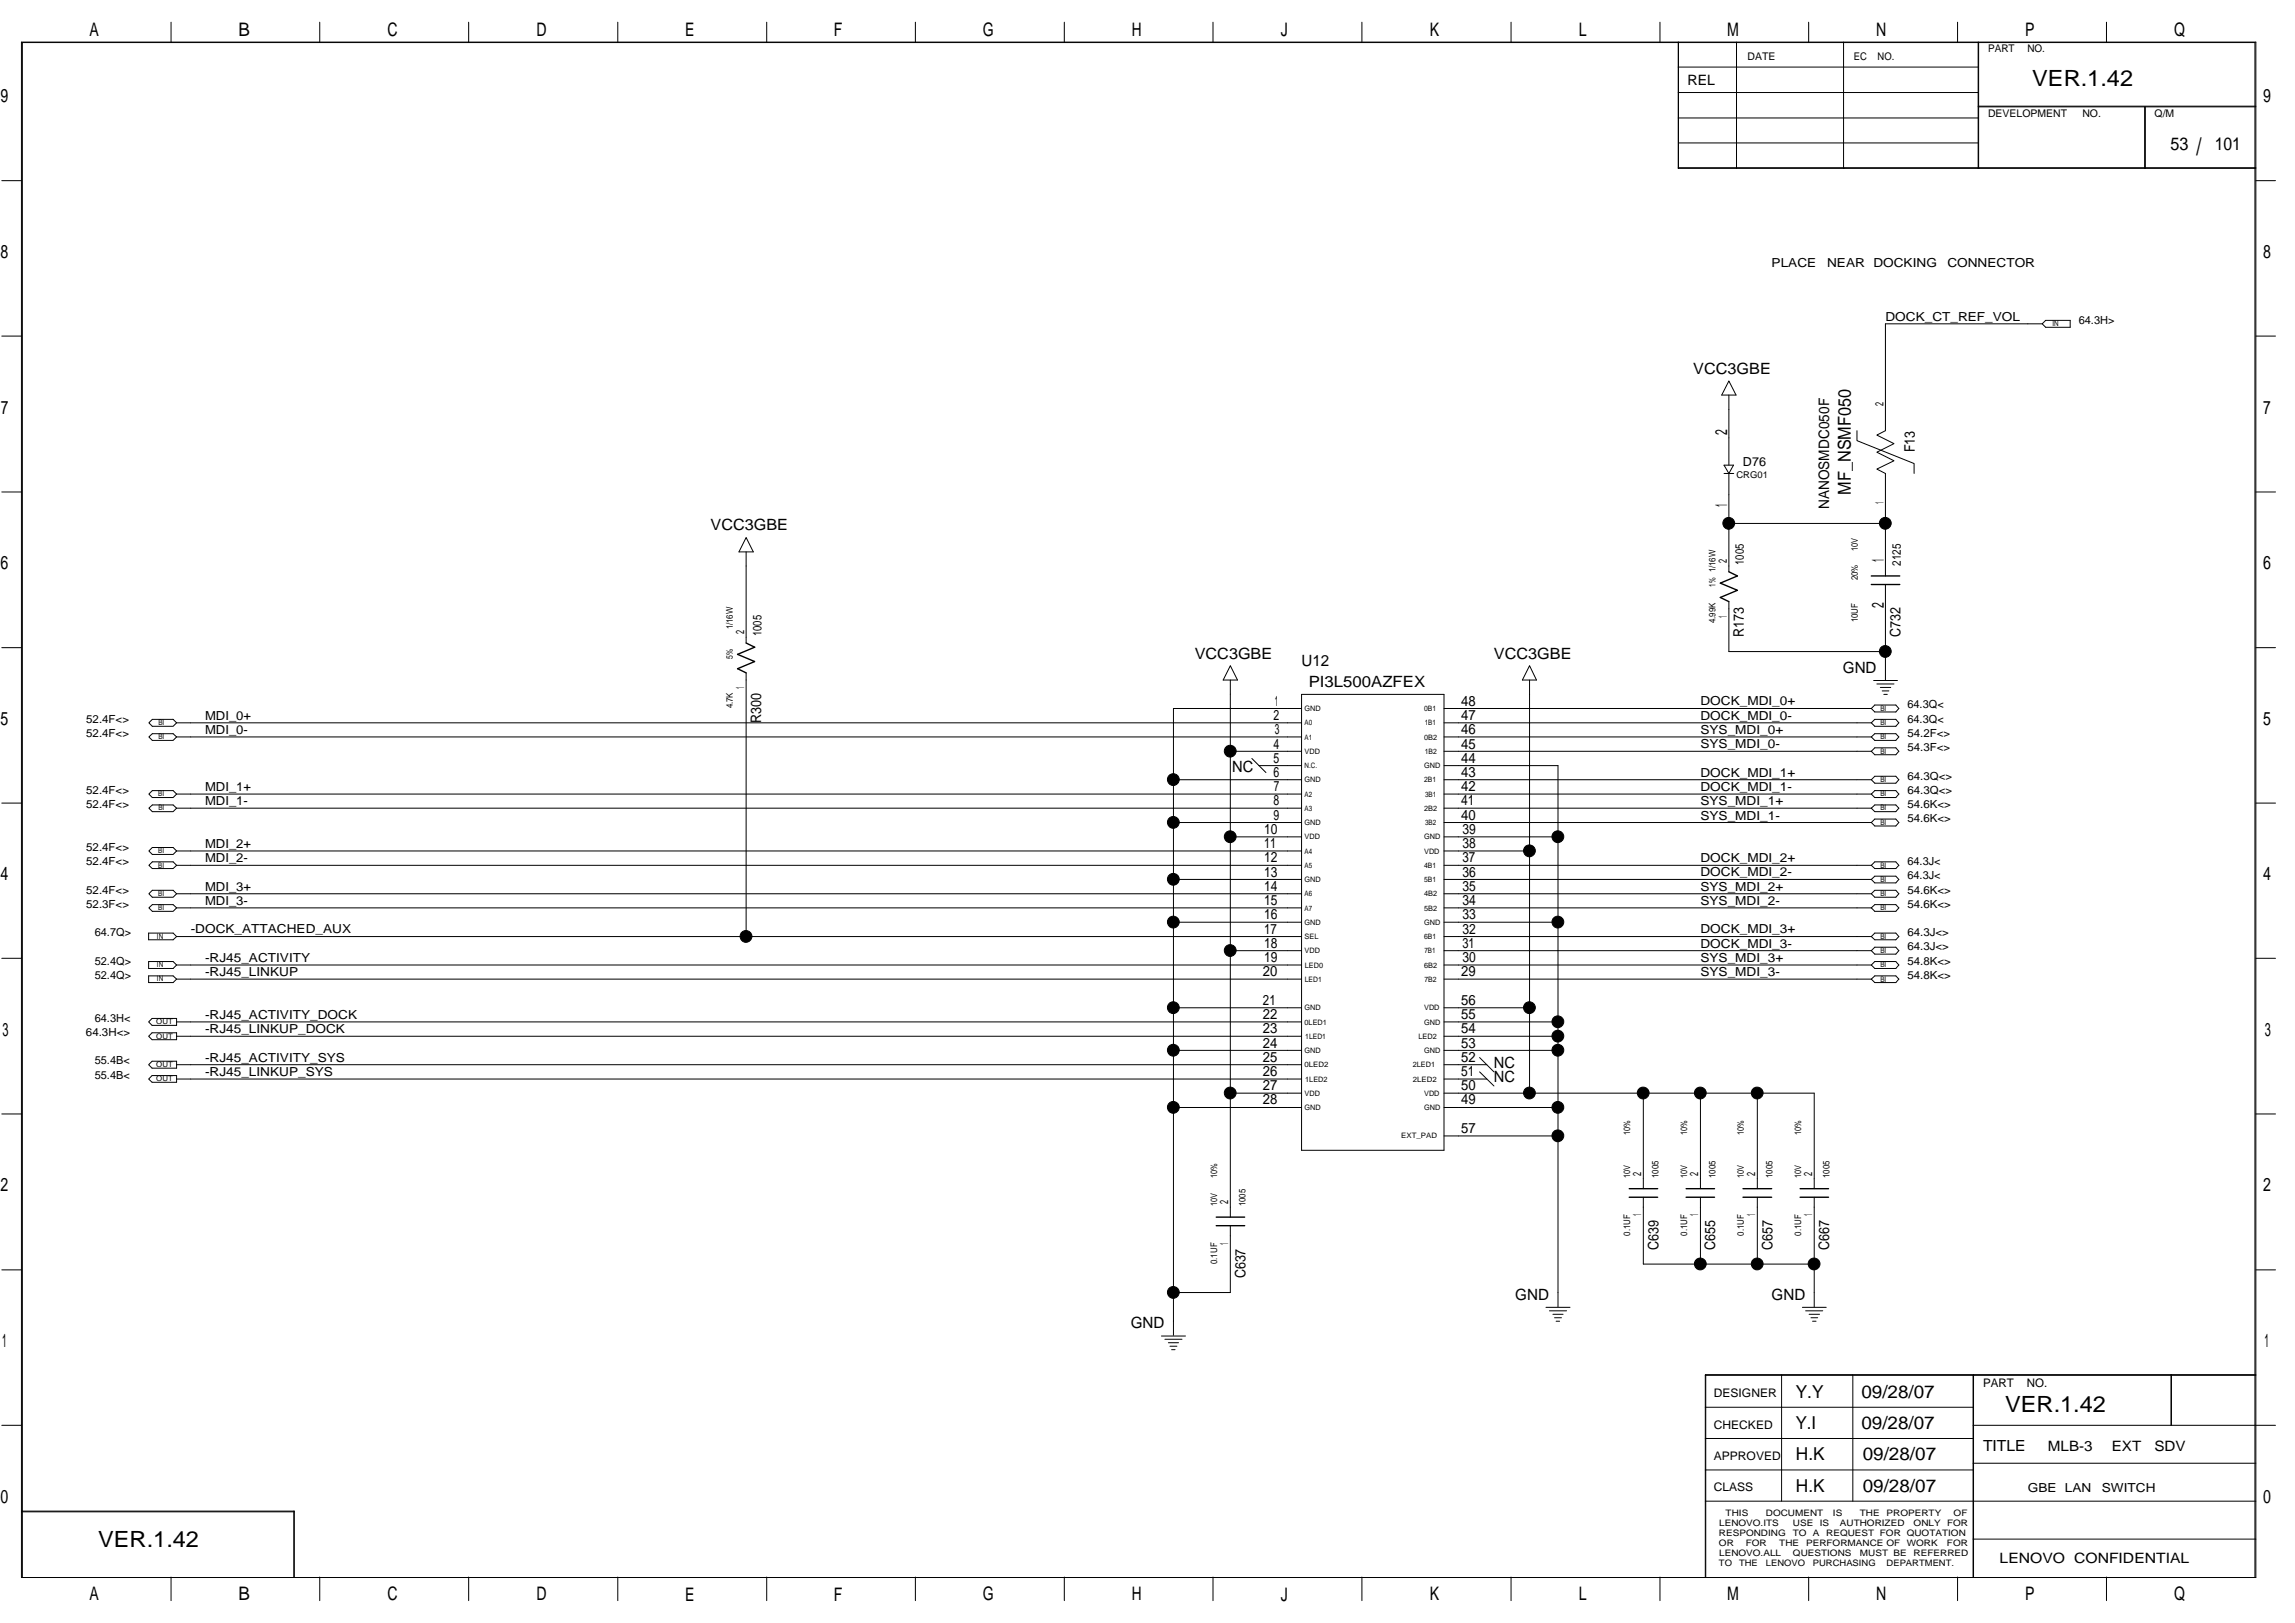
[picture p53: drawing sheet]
<svg xmlns="http://www.w3.org/2000/svg" width="420mm" height="297mm" viewBox="0 0 420 297" stroke-linecap="round" stroke-linejoin="round" font-family="sans-serif">
<defs><g id="words">
<text font-size="4.4" x="402.1" y="28.4">/</text>
<g font-size="4.1">
<text x="372.1" y="15.7">VER.1.42</text>
<text x="367.1" y="258.4">VER.1.42</text>
<text x="18" y="283.2">VER.1.42</text>
</g>
<g font-size="3.4">
<text x="16.4" y="6.6">A</text>
<text x="43.6" y="6.6">B</text>
<text x="70.9" y="6.6">C</text>
<text x="98.2" y="6.6">D</text>
<text x="125.4" y="6.6">E</text>
<text x="152.7" y="6.6">F</text>
<text x="179.9" y="6.6">G</text>
<text x="207.2" y="6.6">H</text>
<text x="234.5" y="6.6">J</text>
<text x="261.8" y="6.6">K</text>
<text x="289" y="6.6">L</text>
<text x="316.2" y="6.6">M</text>
<text x="343.5" y="6.6">N</text>
<text x="370.8" y="6.6">P</text>
<text x="398" y="6.6">Q</text>
<text x=".1" y="18.8">9</text>
<text x="414.3" y="18.8">9</text>
<text x=".1" y="47.2">8</text>
<text x="414.3" y="47.2">8</text>
<text x=".2" y="75.7">7</text>
<text x="414.3" y="75.7">7</text>
<text x=".1" y="104.2">6</text>
<text x="414.3" y="104.2">6</text>
<text x=".1" y="132.7">5</text>
<text x="414.3" y="132.7">5</text>
<text x=".1" y="161.1">4</text>
<text x="414.3" y="161.1">4</text>
<text x=".5" y="189.6">3</text>
<text x="414.6" y="189.6">3</text>
<text x=".1" y="218.1">2</text>
<text x="414.3" y="218.1">2</text>
<text x=".4" y="246.6">1</text>
<text x="414.6" y="246.6">1</text>
<text x=".1" y="275.1">0</text>
<text x="414.3" y="275.1">0</text>
<text x="16.4" y="292.9">A</text>
<text x="43.6" y="292.9">B</text>
<text x="70.9" y="292.9">C</text>
<text x="98.2" y="292.9">D</text>
<text x="125.4" y="292.9">E</text>
<text x="152.7" y="292.9">F</text>
<text x="179.9" y="292.9">G</text>
<text x="207.2" y="292.9">H</text>
<text x="234.5" y="292.9">J</text>
<text x="261.8" y="292.9">K</text>
<text x="289" y="292.9">L</text>
<text x="316.2" y="292.9">M</text>
<text x="343.5" y="292.9">N</text>
<text x="370.8" y="292.9">P</text>
<text x="398" y="292.9">Q</text>
</g>
<g font-size="3.3">
<text x="397.4" y="27.4">53</text>
<text x="405.5" y="27.4">101</text>
<text x="338.9" y="90.6" transform="rotate(-90 338.9 90.6)">MF_NSMF050</text>
<text x="328.7" y="255.8">Y.Y</text>
<text x="340.8" y="255.8">09/28/07</text>
<text x="328.7" y="261.6">Y.I</text>
<text x="340.8" y="261.6">09/28/07</text>
<text x="328.8" y="267.3">H.K</text>
<text x="341" y="267.3">09/28/07</text>
<text x="328.8" y="273">H.K</text>
<text x="341" y="273">09/28/07</text>
</g>
<g font-size="3.1">
<text x="316.2" y="79.6" transform="rotate(-90 316.2 79.6)">2</text>
<text x="316.2" y="92.8" transform="rotate(-90 316.2 92.8)">1</text>
<text x="344.9" y="102.9" transform="rotate(-90 344.9 102.9)">1</text>
<text x="344.9" y="111.3" transform="rotate(-90 344.9 111.3)">2</text>
</g>
<g font-size="2.8">
<text x="310" y="68.4">VCC3GBE</text>
<text x="130.1" y="97.1">VCC3GBE</text>
<text x="218.7" y="120.6">VCC3GBE</text>
<text x="238.3" y="121.8">U12</text>
<text x="239.6" y="125.8">PI3L500AZFEX</text>
<text x="273.5" y="120.6">VCC3GBE</text>
<text x="337.4" y="123.1">GND</text>
<text x="225.6" y="141.4">NC</text>
<text x="273.5" y="195.5">NC</text>
<text x="273.5" y="198.1">NC</text>
<text x="277.4" y="237.9">GND</text>
<text x="324.3" y="237.9">GND</text>
<text x="207" y="243.1">GND</text>
<text x="363" y="265.6">TITLE</text>
</g>
<g font-size="2.7">
<text x="350.6" y="82.8" transform="rotate(-90 350.6 82.8)">F13</text>
<text x="334.9" y="93.2" transform="rotate(-90 334.9 93.2)">NANOSMDC050F</text>
<text x="319.2" y="116.6" transform="rotate(-90 319.2 116.6)">R173</text>
<text x="347.9" y="116.6" transform="rotate(-90 347.9 116.6)">C732</text>
<text x="139.4" y="132.3" transform="rotate(-90 139.4 132.3)">R300</text>
<text x="228" y="234" transform="rotate(-90 228 234)">C637</text>
<text x="303.6" y="228.8" transform="rotate(-90 303.6 228.8)">C639</text>
<text x="314" y="228.8" transform="rotate(-90 314 228.8)">C655</text>
<text x="324.5" y="228.8" transform="rotate(-90 324.5 228.8)">C657</text>
<text x="334.9" y="228.8" transform="rotate(-90 334.9 228.8)">C667</text>
</g>
<g font-size="2.6">
<text x="308.9" y="15.5">REL</text>
<text x="233.2" y="131.7">2</text>
<text x="233.4" y="129.2">1</text>
<text x="267.5" y="129.2">48</text>
<text x="267.5" y="131.7">47</text>
<text x="233.2" y="137">4</text>
<text x="233.4" y="134.4">3</text>
<text x="267.5" y="134.4">46</text>
<text x="267.5" y="137">45</text>
<text x="233.2" y="142.2">6</text>
<text x="233.2" y="139.6">5</text>
<text x="267.5" y="139.6">44</text>
<text x="267.5" y="142.2">43</text>
<text x="233.2" y="147.4">8</text>
<text x="233.2" y="144.8">7</text>
<text x="267.5" y="144.8">42</text>
<text x="267.5" y="147.4">41</text>
<text x="231.4" y="155.2">11</text>
<text x="231.4" y="152.6">10</text>
<text x="233.2" y="150">9</text>
<text x="267.5" y="150">40</text>
<text x="267.7" y="152.6">39</text>
<text x="267.7" y="155.2">38</text>
<text x="231.4" y="160.4">13</text>
<text x="231.4" y="157.8">12</text>
<text x="267.7" y="157.8">37</text>
<text x="267.7" y="160.4">36</text>
<text x="231.4" y="165.7">15</text>
<text x="231.4" y="163.1">14</text>
<text x="267.7" y="163.1">35</text>
<text x="267.7" y="165.7">34</text>
<text x="231.4" y="173.5">18</text>
<text x="231.4" y="170.9">17</text>
<text x="231.4" y="168.3">16</text>
<text x="267.7" y="168.3">33</text>
<text x="267.7" y="170.9">32</text>
<text x="267.7" y="173.5">31</text>
<text x="231.2" y="178.7">20</text>
<text x="231.4" y="176.1">19</text>
<text x="267.5" y="178.7">29</text>
<text x="267.7" y="176.1">30</text>
<text x="231.2" y="183.9">21</text>
<text x="267.5" y="183.9">56</text>
<text x="231.2" y="191.7">24</text>
<text x="231.2" y="189.1">23</text>
<text x="231.2" y="186.5">22</text>
<text x="267.5" y="186.5">55</text>
<text x="267.5" y="189.1">54</text>
<text x="267.5" y="191.7">53</text>
<text x="231.2" y="196.9">26</text>
<text x="231.2" y="194.4">25</text>
<text x="267.5" y="194.4">52</text>
<text x="267.5" y="196.9">51</text>
<text x="231.2" y="202.1">28</text>
<text x="231.2" y="199.6">27</text>
<text x="267.5" y="199.6">50</text>
<text x="267.5" y="202.1">49</text>
<text x="267.5" y="207.4">57</text>
<text x="374.9" y="265.5">MLB-3</text>
<text x="386.6" y="265.5">EXT</text>
<text x="394.4" y="265.5">SDV</text>
<text x="366.1" y="286.1">LENOVO CONFIDENTIAL</text>
</g>
<g font-size="2.3">
<text x="324.3" y="48.8">PLACE</text>
<text x="334.5" y="48.8">NEAR DOCKING</text>
<text x="356.5" y="48.8">CONNECTOR</text>
<text x="345.2" y="58.7">DOCK_CT_REF_VOL</text>
<text x="319.1" y="85.3">D76</text>
<text x="37.5" y="131.7">MDI_0+</text>
<text x="311.3" y="131.7">DOCK_MDI_0-</text>
<text x="311.3" y="129.1">DOCK_MDI_0+</text>
<text x="37.5" y="134.3">MDI_0-</text>
<text x="311.3" y="136.9">SYS_MDI_0-</text>
<text x="311.3" y="134.3">SYS_MDI_0+</text>
<text x="311.3" y="142.2">DOCK_MDI_1+</text>
<text x="37.5" y="147.4">MDI_1-</text>
<text x="37.5" y="144.7">MDI_1+</text>
<text x="311.3" y="150">SYS_MDI_1-</text>
<text x="311.3" y="147.4">SYS_MDI_1+</text>
<text x="311.3" y="144.7">DOCK_MDI_1-</text>
<text x="37.5" y="155.2">MDI_2+</text>
<text x="37.5" y="157.8">MDI_2-</text>
<text x="311.3" y="157.8">DOCK_MDI_2+</text>
<text x="311.3" y="160.4">DOCK_MDI_2-</text>
<text x="37.5" y="163">MDI_3+</text>
<text x="37.5" y="165.6">MDI_3-</text>
<text x="311.3" y="165.6">SYS_MDI_2-</text>
<text x="311.3" y="163">SYS_MDI_2+</text>
<text x="34.9" y="170.8">-DOCK_ATTACHED_AUX</text>
<text x="311.3" y="173.4">DOCK_MDI_3-</text>
<text x="311.3" y="170.8">DOCK_MDI_3+</text>
<text x="37.5" y="178.6">-RJ45_LINKUP</text>
<text x="37.5" y="176.1">-RJ45_ACTIVITY</text>
<text x="311.3" y="178.6">SYS_MDI_3-</text>
<text x="311.3" y="176.1">SYS_MDI_3+</text>
<text x="37.5" y="186.5">-RJ45_ACTIVITY_DOCK</text>
<text x="37.5" y="189.1">-RJ45_LINKUP_DOCK</text>
<text x="37.5" y="194.3">-RJ45_ACTIVITY_SYS</text>
<text x="37.5" y="196.9">-RJ45_LINKUP_SYS</text>
<text x="371.3" y="273">GBE LAN</text>
<text x="384.8" y="273">SWITCH</text>
</g>
<g font-size="2.2">
<text x="319.3" y="103.4" transform="rotate(-90 319.3 103.4)">1005</text>
<text x="348" y="103.6" transform="rotate(-90 348 103.6)">2125</text>
<text x="139.4" y="116.5" transform="rotate(-90 139.4 116.5)">1005</text>
<text x="313.8" y="255.7">DESIGNER</text>
<text x="363" y="253.8">PART</text>
<text x="371.1" y="253.8">NO.</text>
<text x="313.8" y="261.5">CHECKED</text>
<text x="313.8" y="267.2">APPROVED</text>
<text x="313.8" y="272.9">CLASS</text>
</g>
<g font-size="2.1">
<text x="344.8" y="74.4" transform="rotate(-90 344.8 74.4)">2</text>
<text x="344.8" y="92.3" transform="rotate(-90 344.8 92.3)">1</text>
<text x="316.1" y="103.1" transform="rotate(-90 316.1 103.1)">2</text>
<text x="316.1" y="113.1" transform="rotate(-90 316.1 113.1)">1</text>
<text x="136.2" y="116.1" transform="rotate(-90 136.2 116.1)">2</text>
<text x="136.2" y="126.2" transform="rotate(-90 136.2 126.2)">1</text>
<text x="300.5" y="215.2" transform="rotate(-90 300.5 215.2)">2</text>
<text x="310.9" y="215.2" transform="rotate(-90 310.9 215.2)">2</text>
<text x="321.3" y="215.2" transform="rotate(-90 321.3 215.2)">2</text>
<text x="331.8" y="215.2" transform="rotate(-90 331.8 215.2)">2</text>
<text x="224.9" y="220.4" transform="rotate(-90 224.9 220.4)">2</text>
<text x="224.9" y="227.8" transform="rotate(-90 224.9 227.8)">1</text>
<text x="300.5" y="222.6" transform="rotate(-90 300.5 222.6)">1</text>
<text x="310.9" y="222.6" transform="rotate(-90 310.9 222.6)">1</text>
<text x="321.3" y="222.6" transform="rotate(-90 321.3 222.6)">1</text>
<text x="331.8" y="222.6" transform="rotate(-90 331.8 222.6)">1</text>
</g>
<g font-size="2">
<text x="380.6" y="59.2">64.3H&gt;</text>
<text x="349.2" y="129.6">64.3Q&lt;</text>
<text x="15.8" y="134.8">52.4F&lt;&gt;</text>
<text x="15.8" y="132.2">52.4F&lt;&gt;</text>
<text x="349.2" y="137.5">54.3F&lt;&gt;</text>
<text x="349.2" y="134.8">54.2F&lt;&gt;</text>
<text x="349.2" y="132.2">64.3Q&lt;</text>
<text x="349.2" y="142.7">64.3Q&lt;&gt;</text>
<text x="15.8" y="147.9">52.4F&lt;&gt;</text>
<text x="15.8" y="145.3">52.4F&lt;&gt;</text>
<text x="349.2" y="147.9">54.6K&lt;&gt;</text>
<text x="349.2" y="145.3">64.3Q&lt;&gt;</text>
<text x="15.8" y="155.7">52.4F&lt;&gt;</text>
<text x="349.2" y="150.5">54.6K&lt;&gt;</text>
<text x="15.8" y="158.3">52.4F&lt;&gt;</text>
<text x="349.2" y="158.3">64.3J&lt;</text>
<text x="349.2" y="160.9">64.3J&lt;</text>
<text x="15.8" y="163.5">52.4F&lt;&gt;</text>
<text x="15.8" y="166.1">52.3F&lt;&gt;</text>
<text x="349.2" y="166.1">54.6K&lt;&gt;</text>
<text x="349.2" y="163.5">54.6K&lt;&gt;</text>
<text x="17.3" y="171.4">64.7Q&gt;</text>
<text x="349.2" y="173.9">64.3J&lt;&gt;</text>
<text x="349.2" y="171.4">64.3J&lt;&gt;</text>
<text x="17.3" y="176.6">52.4Q&gt;</text>
<text x="17.3" y="179.2">52.4Q&gt;</text>
<text x="349.2" y="179.2">54.8K&lt;&gt;</text>
<text x="349.2" y="176.6">54.8K&lt;&gt;</text>
<text x="15.7" y="189.6">64.3H&lt;&gt;</text>
<text x="17.3" y="187">64.3H&lt;</text>
<text x="17.3" y="197.4">55.4B&lt;</text>
<text x="17.3" y="194.8">55.4B&lt;</text>
</g>
<g font-size="1.9">
<text x="319.9" y="11">DATE</text>
<text x="339.4" y="11">EC</text>
<text x="343.7" y="11">NO.</text>
<text x="364" y="9.5">PART</text>
<text x="371.2" y="9.5">NO.</text>
<text x="364" y="21.3">DEVELOPMENT</text>
<text x="381.2" y="21.3">NO.</text>
<text x="394.5" y="21.3">Q/M</text>
</g>
<g font-size="1.7">
<text x="317.9" y="87.5">CRG01</text>
<text x="340.1" y="100.9" transform="rotate(-90 340.1 100.9)">10V</text>
<text x="314.1" y="107.4" transform="rotate(-90 314.1 107.4)">1% 1/16W</text>
<text x="340.1" y="106.2" transform="rotate(-90 340.1 106.2)">20%</text>
<text x="340.1" y="113.9" transform="rotate(-90 340.1 113.9)">10UF</text>
<text x="134.2" y="115.2" transform="rotate(-90 134.2 115.2)">1/16W</text>
<text x="314.1" y="114" transform="rotate(-90 314.1 114)">4.99K</text>
<text x="134.2" y="120.6" transform="rotate(-90 134.2 120.6)">5%</text>
<text x="134.2" y="129.7" transform="rotate(-90 134.2 129.7)">4.7K</text>
<text x="298.4" y="207.8" transform="rotate(-90 298.4 207.8)">10%</text>
<text x="308.9" y="207.8" transform="rotate(-90 308.9 207.8)">10%</text>
<text x="319.3" y="207.8" transform="rotate(-90 319.3 207.8)">10%</text>
<text x="329.7" y="207.8" transform="rotate(-90 329.7 207.8)">10%</text>
<text x="222.8" y="215.6" transform="rotate(-90 222.8 215.6)">10%</text>
<text x="298.4" y="215.6" transform="rotate(-90 298.4 215.6)">10V</text>
<text x="303.6" y="215.6" transform="rotate(-90 303.6 215.6)">1005</text>
<text x="308.9" y="215.6" transform="rotate(-90 308.9 215.6)">10V</text>
<text x="314.1" y="215.6" transform="rotate(-90 314.1 215.6)">1005</text>
<text x="319.3" y="215.6" transform="rotate(-90 319.3 215.6)">10V</text>
<text x="324.5" y="215.6" transform="rotate(-90 324.5 215.6)">1005</text>
<text x="329.7" y="215.6" transform="rotate(-90 329.7 215.6)">10V</text>
<text x="334.9" y="215.6" transform="rotate(-90 334.9 215.6)">1005</text>
<text x="222.8" y="220.8" transform="rotate(-90 222.8 220.8)">10V</text>
<text x="228" y="220.8" transform="rotate(-90 228 220.8)">1005</text>
<text x="298.4" y="226.1" transform="rotate(-90 298.4 226.1)">0.1UF</text>
<text x="308.9" y="226.1" transform="rotate(-90 308.9 226.1)">0.1UF</text>
<text x="319.3" y="226.1" transform="rotate(-90 319.3 226.1)">0.1UF</text>
<text x="329.7" y="226.1" transform="rotate(-90 329.7 226.1)">0.1UF</text>
<text x="222.8" y="231.4" transform="rotate(-90 222.8 231.4)">0.1UF</text>
</g>
<g font-size="1.6">
<text x="314.7" y="281.2">RESPONDING</text>
<text x="314.7" y="279.3">LENOVO.ITS</text>
<text x="315.9" y="277.5">THIS</text>
<text x="323.3" y="277.5">DOCUMENT</text>
<text x="328.2" y="281.2">TO</text>
<text x="328.2" y="279.3">USE</text>
<text x="331.9" y="281.2">A</text>
<text x="333.2" y="279.3">IS</text>
<text x="334.3" y="281.2">REQUEST FOR QUOTATION</text>
<text x="335.6" y="277.5">IS</text>
<text x="336.8" y="279.3">AUTHORIZED</text>
<text x="340.5" y="277.5">THE</text>
<text x="345.4" y="277.5">PROPERTY</text>
<text x="350.3" y="279.3">ONLY</text>
<text x="356.5" y="279.3">FOR</text>
<text x="357.7" y="277.5">OF</text>
<text x="314.7" y="286.7">TO</text>
<text x="314.7" y="283">OR</text>
<text x="314.7" y="284.9">LENOVO.ALL</text>
<text x="318.4" y="286.7">THE</text>
<text x="319.6" y="283">FOR</text>
<text x="323.3" y="286.7">LENOVO</text>
<text x="325.7" y="283">THE</text>
<text x="328.2" y="284.9">QUESTIONS</text>
<text x="330.7" y="283">PERFORMANCE OF</text>
<text x="331.9" y="286.7">PURCHASING</text>
<text x="340.5" y="284.9">MUST BE</text>
<text x="345.4" y="286.7">DEPARTMENT.</text>
<text x="349.1" y="283">WORK</text>
<text x="350.3" y="284.9">REFERRED</text>
<text x="356.4" y="283">FOR</text>
</g>
<g font-size="1.4">
<text x="375.7" y="59.7">IN</text>
<text x="238.8" y="130.2">GND</text>
<text x="260.7" y="130.2">0B1</text>
<text x="344.2" y="130.1">BI</text>
<text x="29" y="135.3">BI</text>
<text x="29" y="132.7">BI</text>
<text x="238.8" y="138">VDD</text>
<text x="238.8" y="135.4">A1</text>
<text x="238.8" y="132.8">A0</text>
<text x="260.7" y="135.4">0B2</text>
<text x="260.8" y="138">1B2</text>
<text x="260.8" y="132.8">1B1</text>
<text x="344.2" y="135.3">BI</text>
<text x="344.2" y="137.9">BI</text>
<text x="344.2" y="132.7">BI</text>
<text x="238.8" y="143.2">GND</text>
<text x="238.8" y="140.6">N.C.</text>
<text x="260.7" y="143.2">2B1</text>
<text x="260.7" y="140.6">GND</text>
<text x="344.2" y="143.1">BI</text>
<text x="29" y="145.8">BI</text>
<text x="29" y="148.3">BI</text>
<text x="238.8" y="148.4">A3</text>
<text x="238.8" y="145.8">A2</text>
<text x="260.7" y="148.4">2B2</text>
<text x="260.9" y="145.8">3B1</text>
<text x="344.2" y="145.8">BI</text>
<text x="344.2" y="148.3">BI</text>
<text x="238.8" y="153.6">VDD</text>
<text x="238.8" y="151">GND</text>
<text x="260.7" y="153.6">GND</text>
<text x="260.9" y="151">3B2</text>
<text x="344.2" y="151">BI</text>
<text x="29" y="158.8">BI</text>
<text x="29" y="156.2">BI</text>
<text x="238.8" y="161.5">GND</text>
<text x="238.8" y="158.8">A5</text>
<text x="238.8" y="156.2">A4</text>
<text x="260.7" y="161.5">5B1</text>
<text x="260.7" y="158.8">4B1</text>
<text x="260.7" y="156.2">VDD</text>
<text x="344.2" y="158.8">BI</text>
<text x="344.2" y="161.4">BI</text>
<text x="29" y="164">BI</text>
<text x="29" y="166.6">BI</text>
<text x="238.8" y="166.7">A7</text>
<text x="238.8" y="164">A6</text>
<text x="260.7" y="166.7">5B2</text>
<text x="260.7" y="164">4B2</text>
<text x="344.2" y="166.6">BI</text>
<text x="344.2" y="164">BI</text>
<text x="28.7" y="171.8">IN</text>
<text x="238.8" y="171.9">SEL</text>
<text x="238.8" y="169.2">GND</text>
<text x="260.7" y="171.9">6B1</text>
<text x="260.7" y="169.2">GND</text>
<text x="344.2" y="171.8">BI</text>
<text x="28.7" y="179.6">IN</text>
<text x="28.7" y="177">IN</text>
<text x="238.8" y="174.5">VDD</text>
<text x="238.9" y="179.7">LED1</text>
<text x="238.9" y="177.1">LED0</text>
<text x="260.7" y="177.1">6B2</text>
<text x="260.8" y="179.7">7B2</text>
<text x="260.8" y="174.5">7B1</text>
<text x="344.2" y="177">BI</text>
<text x="344.2" y="174.4">BI</text>
<text x="344.2" y="179.7">BI</text>
<text x="238.8" y="184.9">GND</text>
<text x="260.7" y="184.9">VDD</text>
<text x="28.6" y="187.5">OUT</text>
<text x="28.6" y="190.1">OUT</text>
<text x="238.8" y="187.5">0LED1</text>
<text x="239" y="190.1">1LED1</text>
<text x="259.7" y="190.1">LED2</text>
<text x="260.7" y="187.5">GND</text>
<text x="28.6" y="195.3">OUT</text>
<text x="28.6" y="197.9">OUT</text>
<text x="238.8" y="195.3">0LED2</text>
<text x="238.8" y="192.7">GND</text>
<text x="239" y="198">1LED2</text>
<text x="258.6" y="198">2LED2</text>
<text x="258.6" y="195.3">2LED1</text>
<text x="260.7" y="192.7">GND</text>
<text x="238.8" y="203.2">GND</text>
<text x="238.8" y="200.5">VDD</text>
<text x="260.7" y="203.2">GND</text>
<text x="260.7" y="200.5">VDD</text>
<text x="256.5" y="208.4">EXT_PAD</text>
</g>
</g></defs>
<g fill="none" stroke="#000" stroke-width=".25">
<path d="M136.6 117.7l1.6 .7-3.2 1.4 3.2 1.3-3.2 1.3 1.6 .7M316.5 104.6l1.6 .8-3.2 1.3 3.2 1.3-3.2 1.3 1.6 .8M342.6 105.4h5.2M342.6 107h5.2M298.3 217.6h5.2M298.3 219.1h5.2M308.7 217.6h5.2M308.7 219.1h5.2M319.1 217.6h5.2M319.1 219.1h5.2M329.6 217.6h5.2M329.6 219.1h5.2"/>
<path d="M222.7 222.8h5.2M222.7 224.3h5.2"/>
</g>
<g fill="none" stroke="#000" stroke-width=".18">
<path d="M3.9 7.7h409.1v281h-409.1zM31.3 4.1v3.6M58.5 4.1v3.6M85.8 4.1v3.6M113.1 4.1v3.6M140.4 4.1v3.6M167.6 4.1v3.6M194.8 4.1v3.6M222.1 4.1v3.6M249.3 4.1v3.6M276.6 4.1v3.6M303.9 4.1v3.6"/>
<path d="M307.2 7.7v23.1h105.8M307.2 12.3h55M307.2 16.9h55M307.3 7.7v23.1M317.9 7.7v23.1M331.1 4.1v3.6M337.5 7.7v23.1M358.4 4.1v3.6M362.2 7.7v23.1M362.2 19.4h50.8M362.2 19.6h50.8M385.6 4.1v3.6"/>
<path d="M392.6 19.6v11.2M392.8 19.6v11.2M.3 33.1h3.6M307.2 30.7h105.8M307.2 21.6h55M307.3 26.2h54.9M413 33.1h3.6M373.9 59.3l.6-.7h4.5v1.3h-4.5zM373.9 59.3h-28.7v19.5l-1.6 .8 3.1 1.6-3.1 1.6 3.1 1.5-3.1 1.6 1.6 .8v18.7M.3 61.5h3.6M316.5 69.7l1.3 2.6h-2.6zM316.5 72.3v12.8"/>
<path d="M340 78.8v1.8l10.4 4.2v1.9M413 61.5h3.6M.3 90h3.6M136.6 98.4l1.3 2.6h-2.6zM315.6 86.7h1.8M316.5 95.8h28.7M316.5 86.7l.9-1.6h-1.8l.9 1.6v17.9M413 90h3.6M.3 118.5h3.6M136.6 101v16.7M316.5 110.1v9.2h28.7M345.2 107v17.5"/>
<path d="M413 118.5h3.6M27.3 134.9l.6-.6h3.8l.6 .6-.6 .6h-3.8zM27.3 132.3l.6-.6h3.8l.6 .6-.6 .6h-3.8zM32.3 134.9h206M136.6 123.1v48.3M225.2 137.5h13.1M225.2 121.8l1.4 2.7h-2.7zM225.2 124.5v28.7h13.1M229.2 138.8l2.6 2.6M238.3 127.1h26.1v83.4h-26.1zM238.3 129.7h-23.5v114.7M238.3 132.3h-206"/>
<path d="M280 121.8l1.3 2.7h-2.6zM280 124.5v75.6M342.6 132.3h-78.2M342.6 134.9l.6-.6h3.9l.5 .6-.5 .6h-3.9zM342.6 134.9h-78.2M342.6 129.7l.6-.7h3.9l.5 .7-.5 .6h-3.9zM342.6 129.7h-78.2M342.6 137.5l.6-.6h3.9l.5 .6-.5 .6h-3.9zM342.6 137.5h-78.2M343 124.5h4.4M343.2 131.7h3.9l.5 .6-.5 .6h-3.9l-.6-.6zM343.6 125.2h3.1"/>
<path d="M344.2 125.8h1.9M344.6 126.4h1.2M344.9 127.1h.6M.3 147h3.6M27.3 147.9l.6-.6h3.8l.6 .6-.6 .6h-3.8zM27.9 155.1h3.8l.6 .6-.6 .7h-3.8l-.6-.7zM27.9 144.7h3.8l.6 .6-.6 .7h-3.8l-.6-.7zM27.9 157.7h3.8l.6 .7-.6 .6h-3.8l-.6-.6zM32.3 155.7h206M32.3 145.3h206M32.3 158.4h206M214.8 142.7h23.5"/>
<path d="M214.8 150.5h23.5M225.2 153.2v20.8h13.1M238.3 140.1h-7.8M238.3 147.9h-206M264.4 140.1h20.8v13.1h-20.8M264.4 142.7h78.2M280 155.7h-15.6M285.2 153.2v15.6h-20.8M342.6 145.3h-78.2M342.6 158.4h-78.2M342.6 150.5l.6-.6h3.9l.5 .6-.5 .7h-3.9zM342.6 150.5h-78.2"/>
<path d="M342.6 147.9l.6-.6h3.9l.5 .6-.5 .6h-3.9zM342.6 147.9h-78.2M342.6 142.7l.6-.6h3.9l.5 .6-.5 .6h-3.9zM343.2 157.7h3.9l.5 .7-.5 .6h-3.9l-.6-.6zM343.2 144.7h3.9l.5 .6-.5 .7h-3.9l-.6-.7zM413 147h3.6M.3 175.4h3.6M27.2 178.6h4.5l.6 .6-.6 .6h-4.5zM27.2 176h4.5l.6 .6-.6 .6h-4.5zM27.2 170.8h4.5l.6 .6-.6 .6h-4.5zM27.3 166.2l.6-.6h3.8l.6 .6-.6 .6h-3.8zM27.3 163.6l.6-.7h3.8l.6 .7-.6 .6h-3.8z"/>
<path d="M32.3 166.2h206M32.3 163.6h206M32.3 179.2h206M32.3 176.6h206M214.8 161h23.5M214.8 168.8h23.5M225.2 174v48.8M238.3 171.4h-206M264.4 179.2h78.2M285.2 168.8v18.2h-20.8M342.6 166.2l.6-.6h3.9l.5 .6-.5 .6h-3.9zM342.6 174l.6-.6h3.9l.5 .6-.5 .6h-3.9z"/>
<path d="M342.6 166.2h-78.2M342.6 171.4h-78.2M342.6 174h-78.2M342.6 176.6h-78.2M342.6 163.6l.6-.7h3.9l.5 .7-.5 .6h-3.9zM342.6 163.6h-78.2M342.6 161l.6-.6h3.9l.5 .6-.5 .6h-3.9zM342.6 161h-78.2M342.6 179.2l.6-.6h3.9l.5 .6-.5 .6h-3.9zM343.2 170.8h3.9l.5 .6-.5 .6h-3.9l-.6-.6zM343.2 176h3.9l.5 .6-.5 .6h-3.9l-.6-.6zM413 175.4h3.6"/>
<path d="M27.2 187l.6-.6h4.5v1.3h-4.5zM27.2 194.9l.6-.7h4.5v1.3h-4.5zM27.2 189.7l.6-.7h4.5v1.3h-4.5zM27.8 196.8h4.5v1.3h-4.5l-.6-.6zM32.3 187h206M32.3 189.7h206M32.3 194.9h206M32.3 197.5h206M214.8 184.4h23.5M214.8 192.2h23.5M270.9 193.5l2.6 2.7M270.9 196.2l2.6 2.6"/>
<path d="M272.2 194.9h-7.8M272.2 197.5h-7.8M280 184.4h-15.6M285.2 192.2v10.5h-20.8M285.2 189.7v2.5h-20.8M285.2 187v2.7h-20.8M.3 203.9h3.6M214.8 202.7h23.5M225.2 200.1h13.1M264.4 200.1h67.7v17.5M285.2 202.7v36.5M285.2 207.9h-20.8"/>
<path d="M300.9 200.1v17.5M300.9 219.1v12.3h10.4M311.3 200.1v17.5M311.3 219.1v12.3h10.4M321.7 200.1v17.5M321.7 219.1v12.3M332.1 219.1v20.1M413 203.9h3.6M.3 232.4h3.6M225.2 224.3v12.3h-10.4M283 239.3h4.4M283.7 239.9h3.1"/>
<path d="M321.7 231.4h10.4M330 239.3h4.3M330.6 239.9h3.1M413 232.4h3.6M212.6 244.5h4.4M213.3 245.1h3.1M213.9 245.7h1.9M214.2 246.4h1.3M214.5 247h.6M284.3 240.5h1.9M284.6 241.2h1.3M284.9 241.8h.6"/>
<path d="M312.2 251.7h100.8M312.2 257.6h49M312.3 251.6v37M326.2 251.6v23.1M331.2 240.5h1.9M331.5 241.2h1.3M331.8 241.8h.7M339.2 251.6v23.1M361.2 251.6v37M361.3 251.6v37M397.5 251.6v9.3M413 251.6h-100.8v37"/>
<path d="M.3 260.9h3.6M3.9 276.6h50v12M3.9 276.7h50M53.8 276.6v12M312.2 274.7h100.8M312.2 263.3h49M312.2 269h49M361.2 267.8h51.8M361.2 260.9h55.4M4.1 288.6v-280.8h408.7v280.8M31.3 288.6v4.3M58.5 288.6v4.3"/>
<path d="M85.8 288.6v4.3M113.1 288.6v4.3M140.4 288.6v4.3M167.6 288.6v4.3M194.8 288.6v4.3M222.1 288.6v4.3M249.3 288.6v4.3M276.6 288.6v4.3M303.9 288.6v4.3M331.1 288.6v4.3M358.4 288.6v4.3M361.2 281.7h51.8"/>
<path d="M385.6 288.6v4.3"/>
</g>
<g fill="#000" stroke="#000" stroke-width=".18">
<circle cx="316.5" cy="95.8" r="1.08"/>
<circle cx="345.2" cy="95.8" r="1.08"/>
<circle cx="345.2" cy="119.2" r="1.08"/>
<circle cx="225.2" cy="137.5" r="1.08"/>
<circle cx="214.8" cy="142.7" r="1.08"/>
<circle cx="214.8" cy="150.5" r="1.08"/>
<circle cx="225.2" cy="153.1" r="1.08"/>
<circle cx="280" cy="155.7" r="1.08"/>
<circle cx="285.2" cy="153.1" r="1.08"/>
<circle cx="136.6" cy="171.4" r="1.08"/>
<circle cx="214.8" cy="160.9" r="1.08"/>
<circle cx="214.8" cy="168.8" r="1.08"/>
<circle cx="225.2" cy="174" r="1.08"/>
<circle cx="285.2" cy="168.8" r="1.08"/>
<circle cx="214.8" cy="184.4" r="1.08"/>
<circle cx="214.8" cy="192.2" r="1.08"/>
<circle cx="280" cy="184.4" r="1.08"/>
<circle cx="285.2" cy="187" r="1.08"/>
<circle cx="285.2" cy="192.2" r="1.08"/>
<circle cx="285.2" cy="189.6" r="1.08"/>
<circle cx="214.8" cy="202.7" r="1.08"/>
<circle cx="225.2" cy="200" r="1.08"/>
<circle cx="280" cy="200" r="1.08"/>
<circle cx="285.2" cy="202.7" r="1.08"/>
<circle cx="285.2" cy="207.9" r="1.08"/>
<circle cx="300.8" cy="200" r="1.08"/>
<circle cx="311.3" cy="200" r="1.08"/>
<circle cx="321.7" cy="200" r="1.08"/>
<circle cx="214.8" cy="236.5" r="1.08"/>
<circle cx="311.3" cy="231.3" r="1.08"/>
<circle cx="321.7" cy="231.3" r="1.08"/>
<circle cx="332.1" cy="231.3" r="1.08"/>
</g>
<use href="#words"/>
</svg>
